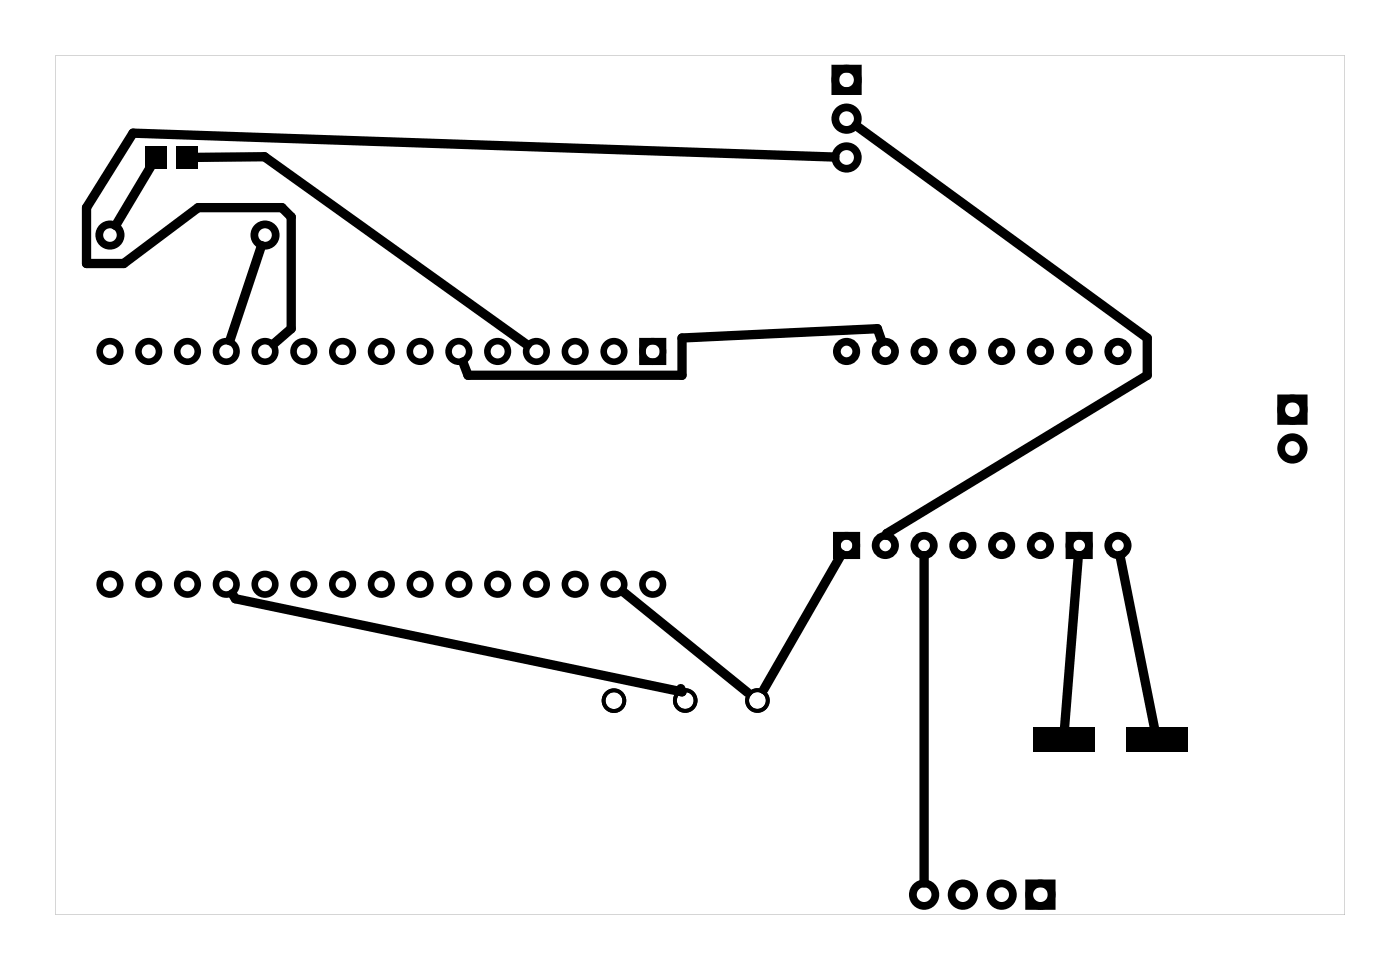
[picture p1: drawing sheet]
<svg xmlns="http://www.w3.org/2000/svg" width="92mm" height="63mm" viewBox="0 0 92 63" stroke-linecap="round" stroke-linejoin="round" font-family="sans-serif">
<g fill="#000">
<path d="M9.5 9.6h1.4v1.5h-1.4zM11.6 9.6h1.4v1.5h-1.4zM67.7 47.6h4v1.6h-4zM73.8 47.6h4v1.6h-4z"/>
<path d="M3.6 3.6h84.5v56.3h-84.5zM3.6 3.6v56.3h84.5v-56.3z"/>
</g>
<g fill="none" stroke="#000" stroke-width=".51">
<path d="M54.7 4.5h1.5v1.5h-1.5zM54.8 35.1h1.3v1.2h-1.3zM70.1 35.1h1.2v1.2h-1.2zM83.9 26.1h1.5v1.5h-1.5zM67.4 57.8h1.5v1.5h-1.5z"/>
<circle cx="7.2" cy="15.4" r=".7"/>
<circle cx="17.4" cy="15.4" r=".7"/>
<circle cx="55.5" cy="7.8" r=".74"/>
<circle cx="55.5" cy="5.2" r=".74"/>
<circle cx="55.5" cy="10.3" r=".74"/>
<circle cx="55.5" cy="35.7" r=".64"/>
<circle cx="55.5" cy="23" r=".64"/>
<circle cx="58" cy="23" r=".64"/>
<circle cx="58" cy="35.7" r=".64"/>
<circle cx="60.5" cy="23" r=".64"/>
<circle cx="60.5" cy="35.7" r=".64"/>
<circle cx="63.1" cy="35.7" r=".64"/>
<circle cx="63.1" cy="23" r=".64"/>
<circle cx="65.6" cy="23" r=".64"/>
<circle cx="65.6" cy="35.7" r=".64"/>
<circle cx="68.2" cy="35.7" r=".64"/>
<circle cx="68.2" cy="23" r=".64"/>
<circle cx="70.7" cy="35.7" r=".64"/>
<circle cx="70.7" cy="23" r=".64"/>
<circle cx="73.2" cy="23" r=".64"/>
<circle cx="73.2" cy="35.7" r=".64"/>
<circle cx="84.7" cy="29.4" r=".74"/>
<circle cx="84.7" cy="26.8" r=".74"/>
<circle cx="60.5" cy="58.6" r=".74"/>
<circle cx="63.1" cy="58.6" r=".74"/>
<circle cx="65.6" cy="58.6" r=".74"/>
<circle cx="68.2" cy="58.6" r=".74"/>
</g>
<g fill="none" stroke="#000" stroke-width=".43">
<path d="M42.1 22.3h1.3v1.4h-1.3z"/>
<circle cx="7.2" cy="38.2" r=".67"/>
<circle cx="7.2" cy="23" r=".67"/>
<circle cx="9.7" cy="38.2" r=".67"/>
<circle cx="9.7" cy="23" r=".67"/>
<circle cx="12.3" cy="38.2" r=".67"/>
<circle cx="12.3" cy="23" r=".67"/>
<circle cx="14.8" cy="38.2" r=".67"/>
<circle cx="14.8" cy="23" r=".67"/>
<circle cx="17.4" cy="38.2" r=".67"/>
<circle cx="17.4" cy="23" r=".67"/>
<circle cx="19.9" cy="38.2" r=".67"/>
<circle cx="19.9" cy="23" r=".67"/>
<circle cx="22.4" cy="38.2" r=".67"/>
<circle cx="22.4" cy="23" r=".67"/>
<circle cx="25" cy="38.2" r=".67"/>
<circle cx="25" cy="23" r=".67"/>
<circle cx="27.5" cy="38.2" r=".67"/>
<circle cx="27.5" cy="23" r=".67"/>
<circle cx="30.1" cy="38.2" r=".67"/>
<circle cx="30.1" cy="23" r=".67"/>
<circle cx="32.6" cy="38.2" r=".67"/>
<circle cx="32.6" cy="23" r=".67"/>
<circle cx="35.1" cy="38.2" r=".67"/>
<circle cx="35.1" cy="23" r=".67"/>
<circle cx="37.7" cy="38.2" r=".67"/>
<circle cx="37.7" cy="23" r=".67"/>
<circle cx="40.2" cy="38.2" r=".67"/>
<circle cx="40.2" cy="23" r=".67"/>
<circle cx="42.8" cy="38.2" r=".67"/>
<circle cx="42.8" cy="23" r=".67"/>
</g>
<g fill="none" stroke="#000" stroke-width=".25">
<circle cx="40.2" cy="45.9" r=".68"/>
<circle cx="44.9" cy="45.9" r=".68"/>
<circle cx="49.6" cy="45.9" r=".68"/>
</g>
<path d="M9.9 10.9l-2.3 3.9M12.8 10.3h4.5l17.2 12.3M17.1 16.1l-2 6.2M54.7 10.3l-46-1.6-3 4.9v3.7h2.4l4.9-3.7h5.5l.6 .6v7.3l-1.2 1M56.1 8.2l19.1 13.9v2.5l-17.1 10.3v.1M15.2 38.9l.2 .3 29.3 6.1-.1-.2M40.8 38.7l8.2 6.6M55.1 36.3l-5.1 8.8M57.8 22.4l-.3-.9-12.8 .6v2.5h-14l-.4-.9M60.5 36.4v21.4M70.7 36.4l-1 11.3M73.4 36.4l2.3 11.3" fill="none" stroke="#000" stroke-width=".61"/>
</svg>
